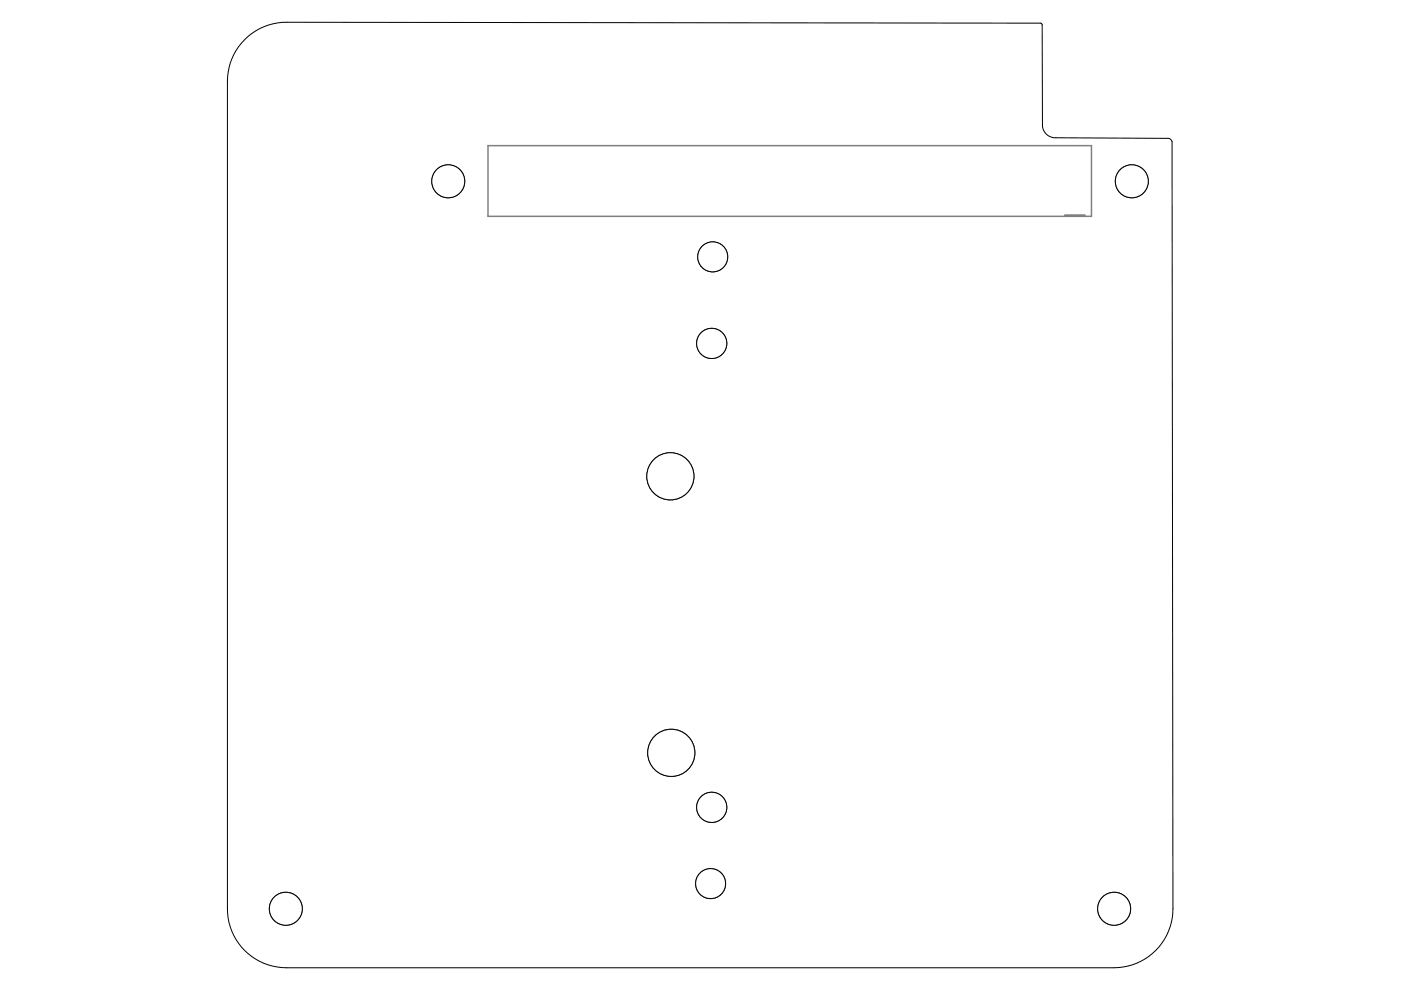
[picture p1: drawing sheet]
<svg xmlns="http://www.w3.org/2000/svg" width="297mm" height="210mm" viewBox="0 0 297 210" stroke-linecap="round" stroke-linejoin="round" font-family="sans-serif">
<path d="M225.8 45.7h4.2" fill="none" stroke="#808080" stroke-width=".51"/>
<path d="M103.5 30.9h127.9v15h-127.9z" fill="none" stroke="#808080" stroke-width=".32"/>
<circle cx="240" cy="38.4" r="3.5" fill="none" stroke="#000" stroke-width=".21"/>
<circle cx="240" cy="38.4" r="3.5" fill="#fff" stroke="#000" stroke-width=".21"/>
<circle cx="95" cy="38.4" r="3.5" fill="none" stroke="#000" stroke-width=".21"/>
<circle cx="95" cy="38.4" r="3.5" fill="#fff" stroke="#000" stroke-width=".21"/>
<circle cx="60.6" cy="192.7" r="3.5" fill="none" stroke="#000" stroke-width=".21"/>
<circle cx="60.6" cy="192.7" r="3.5" fill="#fff" stroke="#000" stroke-width=".21"/>
<circle cx="236.2" cy="192.7" r="3.5" fill="none" stroke="#000" stroke-width=".21"/>
<circle cx="236.2" cy="192.7" r="3.5" fill="#fff" stroke="#000" stroke-width=".21"/>
<g fill="none" stroke="#000" stroke-width=".21">
<path d="M51.9 8.4a12.4 12.4 0 0 1 8.9-3.7l159.8 .2 .3 .1 .1 .3v21.3a2.71 2.71 0 0 0 2.9 2.6l23.7 .1 .5 .1 .4 .6 .2 162.7a12.5 12.5 0 0 1-12.5 12.5h-175.5a12.5 12.5 0 0 1-12.5-12.5v-175.5a12.5 12.5 0 0 1 3.7-8.8z"/>
<circle cx="142.3" cy="159.6" r="5"/>
</g>
<circle cx="142.3" cy="159.6" r="5" fill="#fff" stroke="#000" stroke-width=".21"/>
<circle cx="142.1" cy="101" r="5" fill="none" stroke="#000" stroke-width=".21"/>
<circle cx="142.1" cy="101" r="5" fill="#fff" stroke="#000" stroke-width=".21"/>
<circle cx="150.7" cy="187.3" r="3.2" fill="none" stroke="#000" stroke-width=".21"/>
<circle cx="150.7" cy="187.3" r="3.2" fill="#fff" stroke="#000" stroke-width=".21"/>
<circle cx="151.1" cy="54.5" r="3.2" fill="none" stroke="#000" stroke-width=".21"/>
<circle cx="151.1" cy="54.5" r="3.2" fill="#fff" stroke="#000" stroke-width=".21"/>
<circle cx="150.9" cy="72.8" r="3.2" fill="none" stroke="#000" stroke-width=".21"/>
<circle cx="150.9" cy="72.8" r="3.2" fill="#fff" stroke="#000" stroke-width=".21"/>
<circle cx="150.9" cy="171.2" r="3.2" fill="none" stroke="#000" stroke-width=".21"/>
<circle cx="150.9" cy="171.2" r="3.2" fill="#fff" stroke="#000" stroke-width=".21"/>
</svg>
